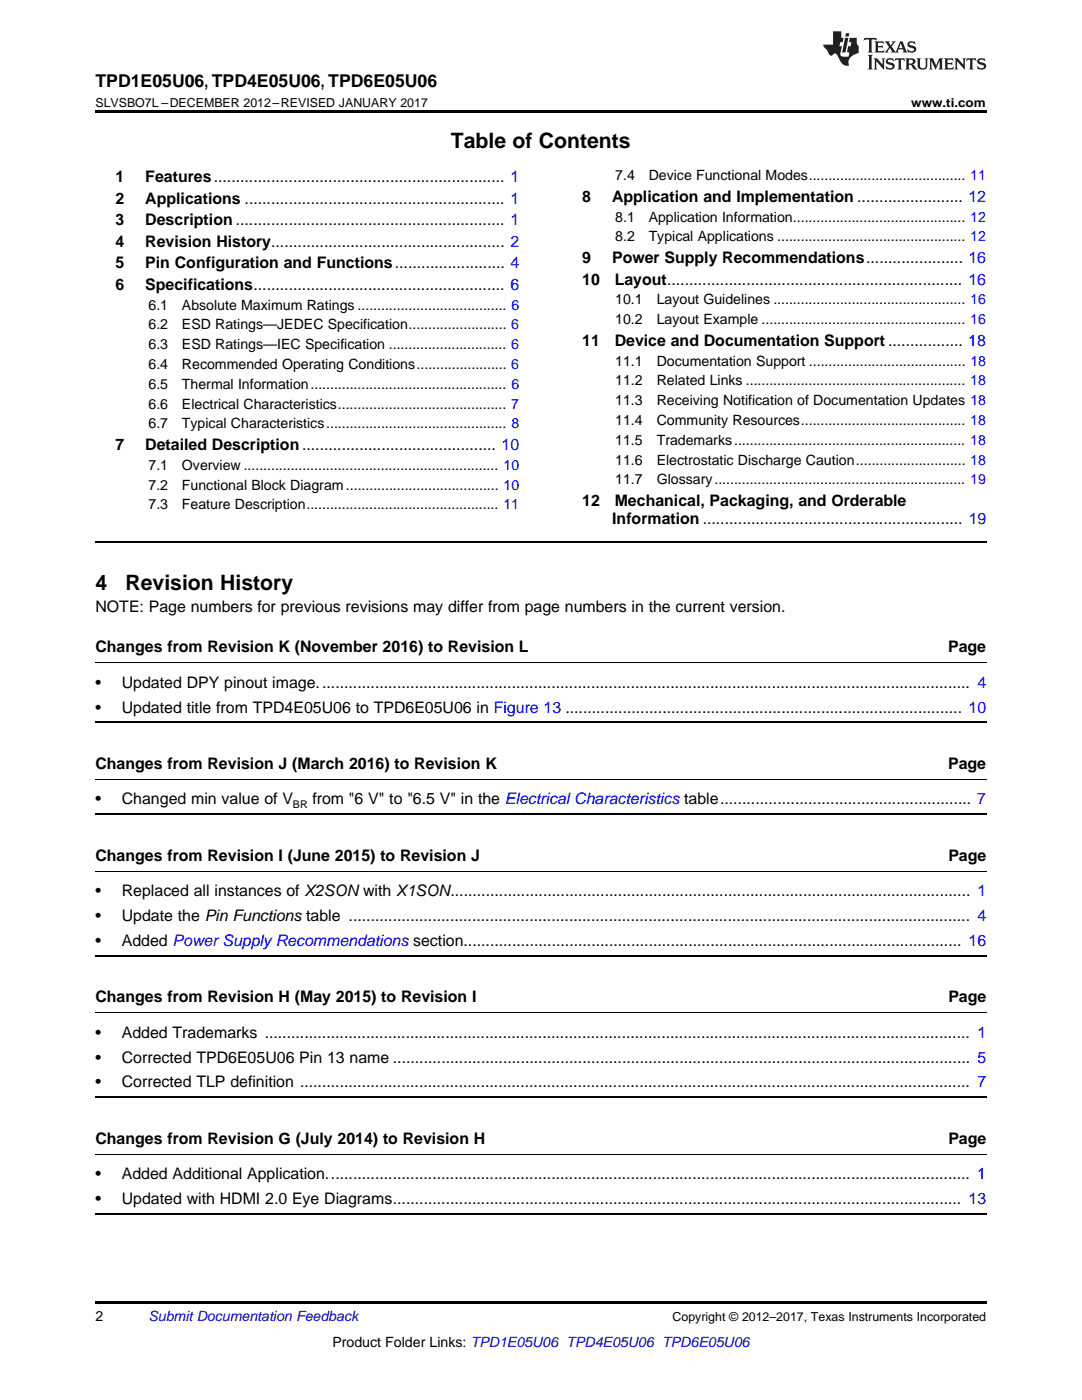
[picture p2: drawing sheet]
<svg xmlns="http://www.w3.org/2000/svg" width="216mm" height="279mm" viewBox="0 0 216 279" stroke-linecap="round" stroke-linejoin="round" font-family="sans-serif">
<defs><g id="words">
<g font-size="4.2">
<text x="90" y="29.6">Table of Contents</text>
<text x="19" y="117.8">4</text>
<text x="25" y="117.8">Revision History</text>
</g>
<text font-size="3.5" x="19" y="17.3">TPD1E05U06, TPD4E05U06, TPD6E05U06</text>
<g font-size="3.2">
<text x="23" y="36.3">1</text>
<text x="23" y="40.6">2</text>
<text x="29" y="36.3">Features.................................................................. 1</text>
<text x="29" y="40.6">Applications ........................................................... 1</text>
<text x="116.2" y="40.3">8</text>
<text x="122.1" y="40.3">Application and Implementation ........................ 12</text>
<text x="23" y="44.9">3</text>
<text x="29" y="44.9">Description ............................................................. 1</text>
<text x="23" y="49.2">4</text>
<text x="23" y="53.6">5</text>
<text x="29" y="49.2">Revision History..................................................... 2</text>
<text x="29" y="53.6">Pin Configuration and Functions......................... 4</text>
<text x="116.2" y="52.5">9</text>
<text x="122.1" y="52.5">Power Supply Recommendations...................... 16</text>
<text x="23" y="57.9">6</text>
<text x="29" y="57.9">Specifications......................................................... 6</text>
<text x="116.2" y="56.8">10</text>
<text x="122.7" y="56.8">Layout................................................................... 16</text>
<text x="116.2" y="69">11</text>
<text x="122.7" y="69">Device and Documentation Support ................. 18</text>
<text x="23" y="89.8">7</text>
<text x="29" y="89.8">Detailed Description............................................ 10</text>
<text x="116.2" y="101">12</text>
<text x="122.7" y="101">Mechanical, Packaging, and Orderable</text>
<text x="122.2" y="104.5">Information ........................................................... 19</text>
<text x="19" y="122.1">NOTE: Page numbers for previous revisions may differ from page numbers in the current version.</text>
<text x="19" y="130.2">Changes from Revision K (November 2016) to Revision L</text>
<text x="189.2" y="130.2">Page</text>
<text x="19" y="137.3">•</text>
<text x="24.3" y="137.3">Updated DPY pinout image.................................................................................................................................................... 4</text>
<text x="19" y="142.2">•</text>
<text x="24.3" y="142.2">Updated title from TPD4E05U06 to TPD6E05U06 in Figure 13 .......................................................................................... 10</text>
<text x="19" y="153.5">Changes from Revision J (March 2016) to Revision K</text>
<text x="189.2" y="153.5">Page</text>
<text x="19" y="160.5">•</text>
<text x="24.3" y="160.5">Changed min value of V</text>
<text x="62.3" y="160.5">from &quot;6 V&quot; to &quot;6.5 V&quot; in the Electrical Characteristics table......................................................... 7</text>
<text x="19" y="171.8">Changes from Revision I (June 2015) to Revision J</text>
<text x="189.2" y="171.8">Page</text>
<text x="19" y="178.9">•</text>
<text x="24.3" y="178.9">Replaced all instances of X2SON with X1SON...................................................................................................................... 1</text>
<text x="19" y="183.8">•</text>
<text x="24.3" y="183.8">Update the Pin Functions table ............................................................................................................................................. 4</text>
<text x="19" y="188.8">•</text>
<text x="24.3" y="188.8">Added Power Supply Recommendations section................................................................................................................. 16</text>
<text x="19" y="200.1">Changes from Revision H (May 2015) to Revision I</text>
<text x="189.2" y="200.1">Page</text>
<text x="19" y="207.1">•</text>
<text x="24.3" y="207.1">Added Trademarks ................................................................................................................................................................ 1</text>
<text x="19" y="212.1">•</text>
<text x="24.3" y="212.1">Corrected TPD6E05U06 Pin 13 name ................................................................................................................................... 5</text>
<text x="19" y="217">•</text>
<text x="24.3" y="217">Corrected TLP definition ........................................................................................................................................................ 7</text>
<text x="19" y="228.3">Changes from Revision G (July 2014) to Revision H</text>
<text x="189.2" y="228.3">Page</text>
<text x="19" y="235.3">•</text>
<text x="24.3" y="235.3">Added Additional Application.................................................................................................................................................. 1</text>
<text x="19" y="240.3">•</text>
<text x="24.3" y="240.3">Updated with HDMI 2.0 Eye Diagrams................................................................................................................................. 13</text>
</g>
<g font-size="2.8">
<text x="122.8" y="36">7.4</text>
<text x="129.4" y="36">Device Functional Modes........................................ 11</text>
<text x="122.8" y="44.2">8.1</text>
<text x="129.4" y="44.2">Application Information............................................ 12</text>
<text x="122.8" y="48.2">8.2</text>
<text x="129.4" y="48.2">Typical Applications ................................................ 12</text>
<text x="29.6" y="61.8">6.1</text>
<text x="29.6" y="65.8">6.2</text>
<text x="36.3" y="61.8">Absolute Maximum Ratings ...................................... 6</text>
<text x="36.3" y="65.8">ESD Ratings—JEDEC Specification......................... 6</text>
<text x="122.8" y="60.7">10.1</text>
<text x="122.8" y="64.7">10.2</text>
<text x="131" y="60.7">Layout Guidelines ................................................. 16</text>
<text x="131" y="64.7">Layout Example .................................................... 16</text>
<text x="29.6" y="69.7">6.3</text>
<text x="36.3" y="69.7">ESD Ratings—IEC Specification .............................. 6</text>
<text x="29.6" y="73.7">6.4</text>
<text x="29.6" y="77.6">6.5</text>
<text x="36.3" y="73.7">Recommended Operating Conditions....................... 6</text>
<text x="36.3" y="77.6">Thermal Information.................................................. 6</text>
<text x="122.8" y="73">11.1</text>
<text x="122.8" y="76.9">11.2</text>
<text x="131" y="73">Documentation Support ........................................ 18</text>
<text x="131" y="76.9">Related Links ........................................................ 18</text>
<text x="29.6" y="81.6">6.6</text>
<text x="36.3" y="81.6">Electrical Characteristics........................................... 7</text>
<text x="122.8" y="80.9">11.3</text>
<text x="131" y="80.9">Receiving Notification of Documentation Updates 18</text>
<text x="29.6" y="85.5">6.7</text>
<text x="36.3" y="85.5">Typical Characteristics.............................................. 8</text>
<text x="122.8" y="84.8">11.4</text>
<text x="122.8" y="88.8">11.5</text>
<text x="131" y="84.8">Community Resources.......................................... 18</text>
<text x="131" y="88.8">Trademarks........................................................... 18</text>
<text x="29.6" y="93.8">7.1</text>
<text x="36.3" y="93.8">Overview ................................................................. 10</text>
<text x="122.8" y="92.7">11.6</text>
<text x="131" y="92.7">Electrostatic Discharge Caution............................ 18</text>
<text x="29.6" y="97.7">7.2</text>
<text x="29.6" y="101.7">7.3</text>
<text x="36.3" y="97.7">Functional Block Diagram....................................... 10</text>
<text x="36.3" y="101.7">Feature Description................................................. 11</text>
<text x="122.8" y="96.7">11.7</text>
<text x="131" y="96.7">Glossary................................................................ 19</text>
<text x="19" y="263.6">2</text>
<text x="66.3" y="268.9">Product Folder Links: TPD1E05U06 TPD4E05U06 TPD6E05U06</text>
</g>
<text font-size="2.8" fill="#0000c8" x="29.6" y="263.6">Submit Documentation Feedback</text>
<g font-size="2.5">
<text x="19" y="21.4">SLVSBO7L –DECEMBER 2012–REVISED JANUARY 2017</text>
<text x="181.8" y="21.4">www.ti.com</text>
<text x="134.2" y="263.6">Copyright © 2012–2017, Texas Instruments Incorporated</text>
</g>
<text font-size="2.1" x="58.5" y="161.2">BR</text>
</g></defs>
<path d="M19 22h177.8v.5h-177.8zM19 259.7h177.8v.5h-177.8z" fill="#000"/>
<path d="M19 108.2h177.8M19 144.1h177.8M19 162.5h177.8M19 190.7h177.8M19 218.9h177.8M19 242.2h177.8" fill="none" stroke="#000" stroke-width=".35"/>
<path d="M19 132.3h177.8M19 155.6h177.8M19 173.9h177.8M19 202.1h177.8M19 230.3h177.8" fill="none" stroke="#000" stroke-width=".2"/>
<g fill="#231f20">
<path d="M172.5 7.6l-.1 .5 .4-.2h.6v.1v2.1l-.2 .4h.9l-.2-.4v-2.1l.1-.1h.5l.5 .2-.2-.5zM174.5 8.3l.2 .3v1.5l-.2 .4h1.8l.2-.6a1.04 1.04 0 0 1-1.3 .2v-.7h.6l.3 .2v-.6l-.3 .2h-.6v-.6l.8-.1 .4 .3-.2-.5zM176.5 8.3l.9 1.1-.9 1.1h.8l-.2-.2 .4-.7 .5 .7-.2 .2h1.5l-.2-.2 .2-.4h.9l.1 .4-.2 .2h1l-.3-.3-.7-1.9h-.5l-.9 2-.8-1 .9-1h-.8l.1 .3-.4 .5-.3-.6 .1-.2zM179.7 8.6l.4 1h-.7zM181.3 8.4a.63 .63 0 0 0-.2 .7 .63 .63 0 0 0 .6 .4l.6 .2 .1 .2a.75 .75 0 0 1-.7 .4 .75 .75 0 0 1-.6-.5l.1 .7 .1-.1a1.11 1.11 0 0 0 1.5-.6 1.13 1.13 0 0 0-1.2-.8l-.1-.4a1.04 1.04 0 0 1 1.2 .2l-.2-.5-.2 .1-.4-.2zM173.2 10.9l.2 .4v2.2l-.2 .4h1l-.3-.4v-2.2l.3-.4zM174.3 11.6l.3 .4v1.5l-.3 .4h.8l-.2-.4v-1.3l1.5 1.7v-1.9l.2-.4h-.7l.2 .4v.9l-1.1-1.3zM177 11.8a.62 .62 0 0 0-.2 .7 .62 .62 0 0 0 .6 .4l.6 .1 .1 .3a.76 .76 0 0 1-.7 .3 .76 .76 0 0 1-.7-.4l.2 .7 .1-.1a1.11 1.11 0 0 0 1.5-.6 1.13 1.13 0 0 0-1.2-.8l-.1-.4a1.04 1.04 0 0 1 1.2 .2l-.2-.6-.2 .1-.5-.1zM178.7 11.6l-.2 .6a.61 .61 0 0 1 .8-.3v1.6l-.2 .4h.9l-.2-.4v-1.6a.63 .63 0 0 1 .7 .3l-.1-.6zM180.6 11.6l.3 .4v1.5l-.3 .4h1l-.2-.2-.1-.8 .6 .2a.76 .76 0 0 0 1.2 .7l-1-1a.58 .58 0 0 0 .6-.5 .58 .58 0 0 0-.5-.6zM181.4 11.9h.1a.45 .45 0 0 1 .5 .1 .45 .45 0 0 1 .1 .5l-.8 .2zM182.9 11.6l.2 .2a2.17 2.17 0 0 0 .3 1.9 .99 .99 0 0 0 1.6-.6v-1.1l.2-.4h-.7l.2 .2a1.92 1.92 0 0 1-.2 1.8 .6 .6 0 0 1-.9-.5v-1.1l.2-.4zM185.4 11.6l.2 .4v1.5l-.2 .4h.7l-.2-.4v-1.4l.8 1.8 .8-1.8v1.4l-.2 .4h.9l-.2-.4v-1.5l.2-.4h-.8l-.6 1.5-.6-1.5zM188.4 11.6l.2 .4v1.5l-.2 .4h1.8l.1-.6a1.04 1.04 0 0 1-1.2 .1v-.6h.5l.4 .2v-.6l-.4 .2h-.5v-.7h.8l.3 .3-.1-.6zM190.5 11.6l.2 .4v1.5l-.2 .4h.7l-.2-.4v-1.3l1.5 1.7v-1.9l.2-.4h-.7l.2 .4v.9l-1.1-1.3zM192.9 11.6l-.1 .6a.61 .61 0 0 1 .7-.3l.1 1.6-.3 .4h1l-.3-.4 .1-1.6a.63 .63 0 0 1 .7 .3l-.1-.6zM195.2 11.8a.62 .62 0 0 0-.2 .7 .62 .62 0 0 0 .6 .4l.6 .1 .1 .3a.76 .76 0 0 1-.7 .3 .76 .76 0 0 1-.6-.4l.1 .7 .1-.1a1.11 1.11 0 0 0 1.6-.6 1.13 1.13 0 0 0-1.3-.8l-.1-.4a1.04 1.04 0 0 1 1.2 .2l-.1-.6-.2 .1-.5-.1z"/>
<path d="M166.2 6.3v2.6h-1.9v.4l.8 .9a.91 .91 0 0 0 1 .8 .56 .56 0 0 1 .5-.3 .56 .56 0 0 1 .5 .3l.4 .8a1.53 1.53 0 0 0 1.9 1.2 1.54 1.54 0 0 1 1-2.1l.9-.3v-1.4a1.52 1.52 0 0 1-.4-1.6h-1.3l-.2 .8h.5l-.2 .8h-.5l-.1 1v.2l.4 .1-.2 .8a1.93 1.93 0 0 1-1.6-.3l.3-1.8h-.5l.2-.8h.4l.2-.8h-.4v-1.3zM168.6 7.6l-.6 2.9h.7l.6-2.9zM168.8 6.6l-.1 .7h.6l.2-.7z"/>
</g>
<use href="#words"/>
</svg>
